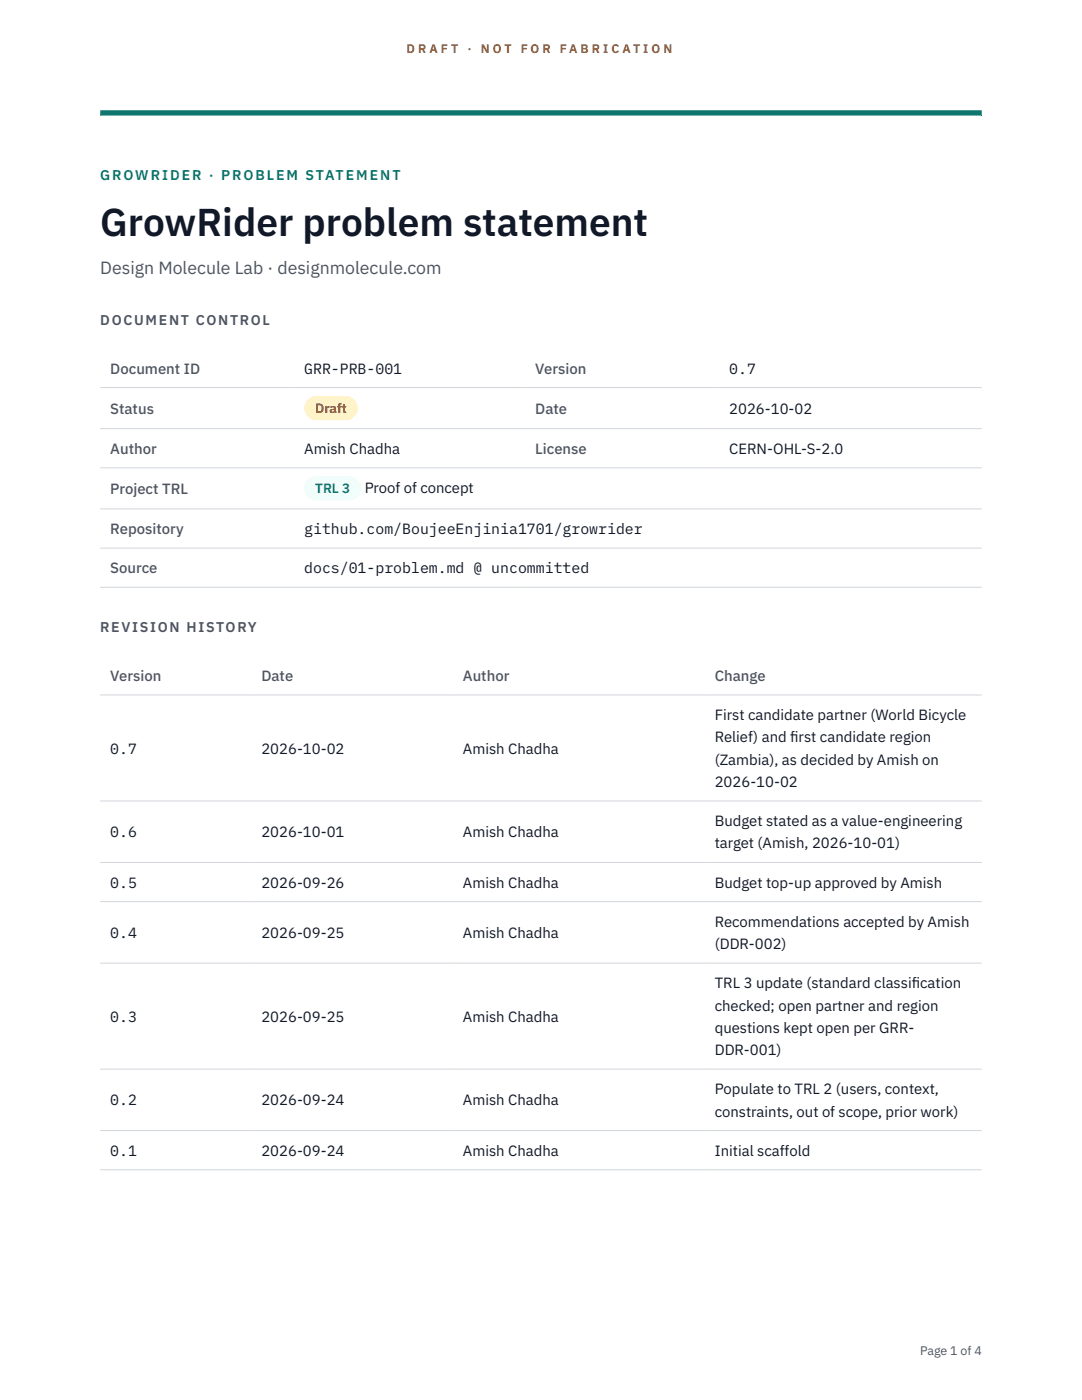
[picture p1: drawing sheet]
<svg xmlns="http://www.w3.org/2000/svg" width="216mm" height="279mm" viewBox="0 0 216 279" stroke-linecap="round" stroke-linejoin="round" font-family="sans-serif">
<defs><g id="words">
<text font-size="7.8" fill="#111827" x="20" y="47.1">GrowRider problem statement</text>
<text font-size="3.5" fill="#4b5563" x="20" y="54.6">Design Molecule Lab · designmolecule.com</text>
<g font-size="3" fill="#4b5563">
<text x="22" y="74.5">Document ID</text>
<text x="106.8" y="74.5">Version</text>
<text x="22" y="82.6">Status</text>
<text x="106.8" y="82.6">Date</text>
<text x="22" y="90.6">Author</text>
<text x="106.8" y="90.6">License</text>
<text x="22" y="98.6">Project TRL</text>
<text x="22" y="106.6">Repository</text>
<text x="22" y="114.4">Source</text>
<text x="22" y="135.9">Version</text>
<text x="52.2" y="135.9">Date</text>
<text x="92.4" y="135.9">Author</text>
<text x="142.6" y="135.9">Change</text>
</g>
<g font-size="3" fill="#111827">
<text x="60.7" y="74.5">GRR-PRB-001</text>
<text x="145.5" y="74.5">0.7</text>
<text x="145.5" y="82.6">2026-10-02</text>
<text x="60.7" y="90.6">Amish Chadha</text>
<text x="145.5" y="90.6">CERN-OHL-S-2.0</text>
<text x="72.8" y="98.5">Proof of concept</text>
<text x="60.7" y="106.6">github.com/BoujeeEnjinia1701/growrider</text>
<text x="60.7" y="114.4">docs/01-problem.md @ uncommitted</text>
<text x="142.6" y="143.7">First candidate partner (World Bicycle</text>
<text x="142.6" y="148.2">Relief) and f</text>
<text x="157.7" y="148.2">irst candidate region</text>
<text x="22" y="150.4">0.7</text>
<text x="52.2" y="150.4">2026-10-02</text>
<text x="92.4" y="150.4">Amish Chadha</text>
<text x="142.6" y="152.6">(Zambia), as decided by Amish on</text>
<text x="142.6" y="157.1">2026-10-02</text>
<text x="22" y="167.1">0.6</text>
<text x="52.2" y="167.1">2026-10-01</text>
<text x="92.4" y="167.1">Amish Chadha</text>
<text x="142.6" y="164.9">Budget stated as a value-engineering</text>
<text x="142.6" y="169.3">target (Amish, 2026-10-01)</text>
<text x="22" y="177.1">0.5</text>
<text x="52.2" y="177.1">2026-09-26</text>
<text x="92.4" y="177.1">Amish Chadha</text>
<text x="142.6" y="177.1">Budget top-up approved by Amish</text>
<text x="142.6" y="185">Recommendations accepted by Amish</text>
<text x="22" y="187.2">0.4</text>
<text x="52.2" y="187.2">2026-09-25</text>
<text x="92.4" y="187.2">Amish Chadha</text>
<text x="142.6" y="189.4">(DDR-002)</text>
<text x="142.6" y="197.2">TRL 3 update (standard classif</text>
<text x="181.9" y="197.2">ication</text>
<text x="22" y="203.9">0.3</text>
<text x="52.2" y="203.9">2026-09-25</text>
<text x="92.4" y="203.9">Amish Chadha</text>
<text x="142.6" y="201.7">checked; open partner and region</text>
<text x="142.6" y="206.1">questions kept open per GRR-</text>
<text x="142.6" y="210.6">DDR-001)</text>
<text x="22" y="220.6">0.2</text>
<text x="52.2" y="220.6">2026-09-24</text>
<text x="92.4" y="220.6">Amish Chadha</text>
<text x="142.6" y="218.4">Populate to TRL 2 (users, context,</text>
<text x="142.6" y="222.8">constraints, out of scope, prior work)</text>
<text x="22" y="230.7">0.1</text>
<text x="52.2" y="230.7">2026-09-24</text>
<text x="92.4" y="230.7">Amish Chadha</text>
<text x="142.6" y="230.7">Initial scaffold</text>
</g>
<text font-size="2.8" fill="#0f766e" x="20" y="36">GROWRIDER · PROBLEM STATEMENT</text>
<g font-size="2.8" fill="#4b5563">
<text x="20" y="64.8">DOCUMENT CONTROL</text>
<text x="20" y="126.2">REVISION HISTORY</text>
</g>
<text font-size="2.7" fill="#92400e" x="62.9" y="82.5">Draft</text>
<text font-size="2.7" fill="#0f766e" x="62.9" y="98.5">TRL 3</text>
<g font-size="2.5" fill="#b45309">
<text x="81.1" y="10.5">D R A F T</text>
<text x="93.3" y="10.5">·</text>
<text x="95.9" y="10.5">N O T</text>
<text x="103.9" y="10.5">F O R</text>
<text x="111.7" y="10.5">F A B R I C A T I O N</text>
</g>
<text font-size="2.5" fill="#4b5563" x="183.6" y="270.3">Page 1 of 4</text>
</g></defs>
<path d="M20 23.1h175.9zM20 22h175.9v1.1h-175.9z" fill-rule="evenodd" fill="#0f766e"/>
<g fill="none" stroke="#d1d5db" stroke-width=".2">
<path d="M20 77.3h175.9M20 85.5h175.9M20 93.4h175.9M20 101.6h175.9M20 109.4h175.9M20 117.2h175.9M20 138.7h175.9M20 159.9h175.9M20 172.1h175.9M20 179.9h175.9M20 192.2h175.9M20 213.4h175.9"/>
<path d="M20 225.6h175.9M20 233.5h175.9"/>
</g>
<path d="M60.7 79h10.7v4.9h-10.7z" fill="#fef3c7"/>
<path d="M60.7 95.1h11.4v4.8h-11.4z" fill="#f0fdfa"/>
<use href="#words"/>
</svg>
